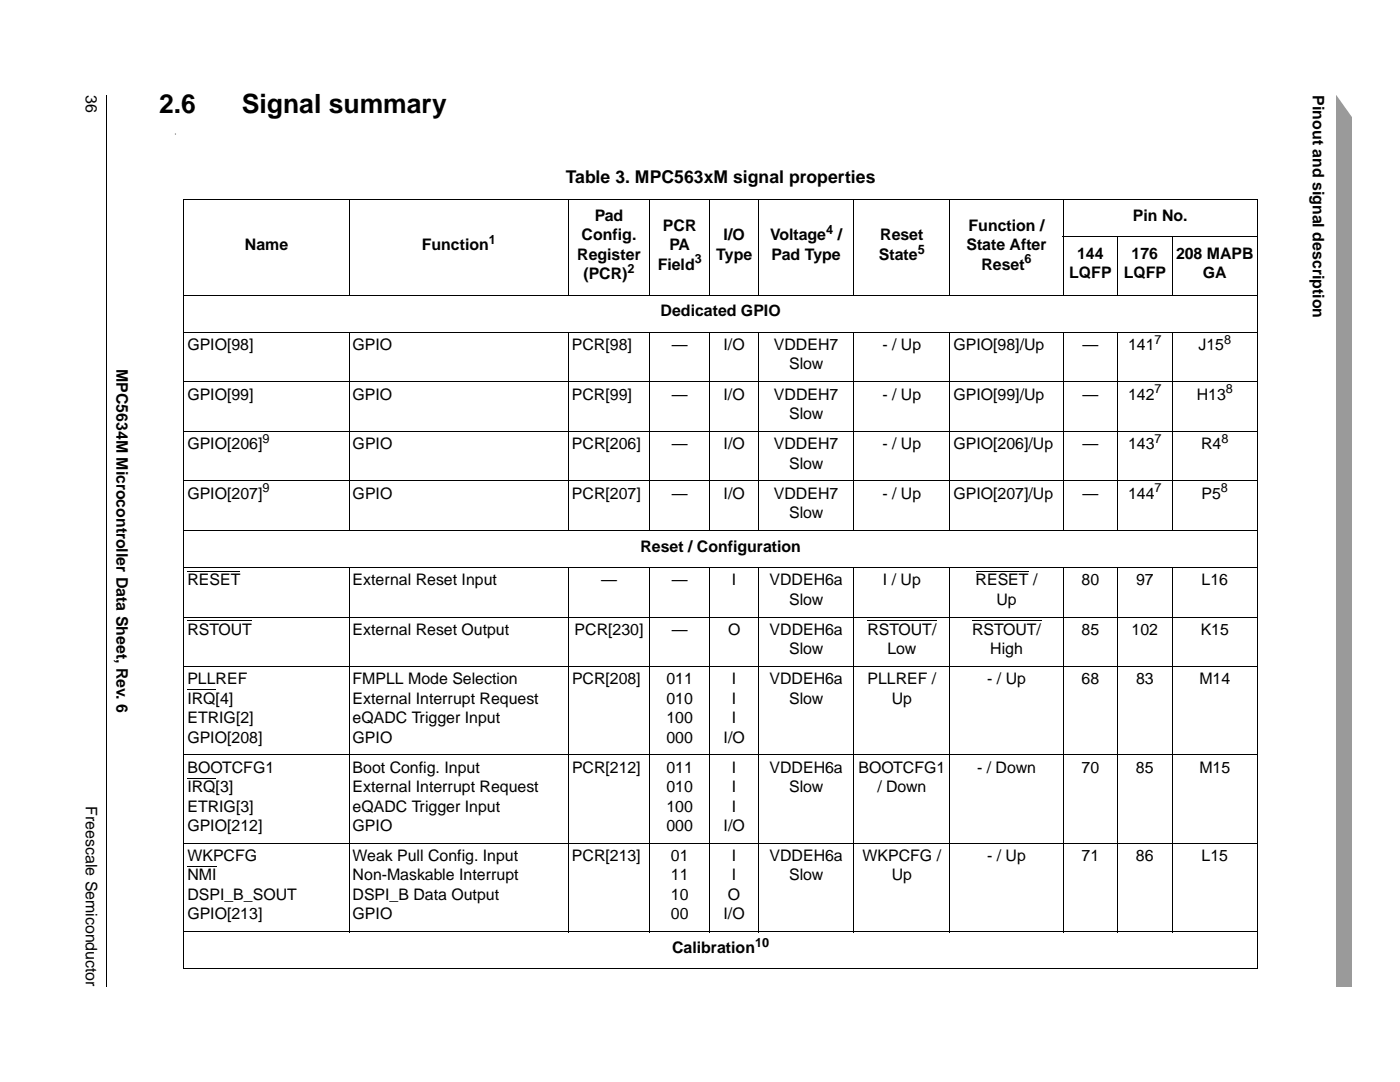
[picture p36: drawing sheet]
<svg xmlns="http://www.w3.org/2000/svg" width="279mm" height="216mm" viewBox="0 0 279 216" stroke-linecap="round" stroke-linejoin="round" font-family="sans-serif">
<defs><g id="words">
<g font-size="5.3">
<text x="31.7" y="22.6">2.6</text>
<text x="48.3" y="22.6">Signal summary</text>
</g>
<text font-size="3.5" x="112.9" y="36.6">Table 3. MPC563xM signal properties</text>
<g font-size="3.2">
<text x="17.1" y="19" transform="rotate(90 17.1 19)">36</text>
<text x="262" y="19" transform="rotate(90 262 19)">Pinout and signal description</text>
<text x="116.1" y="48">Config.</text>
<text x="118.7" y="44.1">Pad</text>
<text x="132.3" y="46">PCR</text>
<text x="144.4" y="48">I/O</text>
<text x="153.7" y="48">Voltage</text>
<text x="167.2" y="48">/</text>
<text x="175.7" y="48">Reset</text>
<text x="193.3" y="46">Function /</text>
<text x="226.1" y="44.1">Pin No.</text>
<text x="48.9" y="49.9">Name</text>
<text x="84.2" y="49.9">Function</text>
<text x="115.2" y="51.9">Register</text>
<text x="131.3" y="53.8">Field</text>
<text x="133.6" y="49.9">PA</text>
<text x="142.9" y="51.9">Type</text>
<text x="154" y="51.9">Pad Type</text>
<text x="175.4" y="51.9">State</text>
<text x="192.9" y="49.9">State After</text>
<text x="195.9" y="53.8">Reset</text>
<text x="215" y="51.7">144</text>
<text x="225.8" y="51.7">176</text>
<text x="234.7" y="51.7">208 MAPB</text>
<text x="116.4" y="55.7">(PCR)</text>
<text x="213.4" y="55.6">LQFP</text>
<text x="224.3" y="55.6">LQFP</text>
<text x="240.1" y="55.6">GA</text>
<text x="131.8" y="63.1">Dedicated GPIO</text>
<text x="37.4" y="69.8">GPIO[98]</text>
<text x="70.4" y="69.8">GPIO</text>
<text x="114.1" y="69.8">PCR[98]</text>
<text x="134.1" y="69.8">—</text>
<text x="144.4" y="69.8">I/O</text>
<text x="154.4" y="69.8">VDDEH7</text>
<text x="176.1" y="69.8">- / Up</text>
<text x="190.3" y="69.8">GPIO[98]/Up</text>
<text x="216" y="69.8">—</text>
<text x="225.1" y="69.8">141</text>
<text x="239.2" y="69.8">J15</text>
<text x="23.3" y="73.6" transform="rotate(90 23.3 73.6)">MPC5634M Microcontroller Data Sheet, Rev. 6</text>
<text x="157.5" y="73.7">Slow</text>
<text x="37.4" y="79.7">GPIO[99]</text>
<text x="70.4" y="79.7">GPIO</text>
<text x="114.1" y="79.7">PCR[99]</text>
<text x="134.1" y="79.7">—</text>
<text x="144.4" y="79.7">I/O</text>
<text x="154.4" y="79.7">VDDEH7</text>
<text x="157.5" y="83.6">Slow</text>
<text x="176.1" y="79.7">- / Up</text>
<text x="190.3" y="79.7">GPIO[99]/Up</text>
<text x="216" y="79.7">—</text>
<text x="225.1" y="79.7">142</text>
<text x="238.8" y="79.7">H13</text>
<text x="37.4" y="89.6">GPIO[206]</text>
<text x="70.4" y="89.6">GPIO</text>
<text x="114.2" y="89.6">PCR[206]</text>
<text x="134.1" y="89.6">—</text>
<text x="144.4" y="89.6">I/O</text>
<text x="154.4" y="89.6">VDDEH7</text>
<text x="176.1" y="89.6">- / Up</text>
<text x="190.3" y="89.6">GPIO[206]/Up</text>
<text x="216" y="89.6">—</text>
<text x="225.1" y="89.6">143</text>
<text x="239.7" y="89.6">R4</text>
<text x="157.5" y="93.5">Slow</text>
<text x="37.4" y="99.5">GPIO[207]</text>
<text x="70.4" y="99.5">GPIO</text>
<text x="114.2" y="99.5">PCR[207]</text>
<text x="134.1" y="99.5">—</text>
<text x="144.4" y="99.5">I/O</text>
<text x="154.4" y="99.5">VDDEH7</text>
<text x="176.1" y="99.5">- / Up</text>
<text x="190.3" y="99.5">GPIO[207]/Up</text>
<text x="216" y="99.5">—</text>
<text x="225.1" y="99.5">144</text>
<text x="239.8" y="99.5">P5</text>
<text x="157.5" y="103.4">Slow</text>
<text x="127.8" y="110.1">Reset / Configuration</text>
<text x="37.4" y="116.8">RESET</text>
<text x="70.4" y="116.8">External Reset Input</text>
<text x="120" y="116.8">—</text>
<text x="134.1" y="116.8">—</text>
<text x="146.1" y="116.8">I</text>
<text x="153.6" y="116.8">VDDEH6a</text>
<text x="176.2" y="116.8">I / Up</text>
<text x="194.7" y="116.8">RESET /</text>
<text x="215.9" y="116.8">80</text>
<text x="226.7" y="116.8">97</text>
<text x="239.8" y="116.8">L16</text>
<text x="157.5" y="120.6">Slow</text>
<text x="198.9" y="120.6">Up</text>
<text x="37.4" y="126.6">RSTOUT</text>
<text x="70.4" y="126.6">External Reset Output</text>
<text x="114.7" y="126.6">PCR[230]</text>
<text x="134.1" y="126.6">—</text>
<text x="145.3" y="126.6">O</text>
<text x="153.6" y="126.6">VDDEH6a</text>
<text x="157.5" y="130.5">Slow</text>
<text x="173.1" y="126.6">RSTOUT/</text>
<text x="177.1" y="130.5">Low</text>
<text x="194" y="126.6">RSTOUT/</text>
<text x="197.6" y="130.5">High</text>
<text x="215.9" y="126.6">85</text>
<text x="225.8" y="126.6">102</text>
<text x="239.6" y="126.6">K15</text>
<text x="37.4" y="136.5">PLLREF</text>
<text x="70.4" y="136.5">FMPLL Mode Selection</text>
<text x="114.2" y="136.5">PCR[208]</text>
<text x="133" y="136.5">011</text>
<text x="146.1" y="136.5">I</text>
<text x="153.6" y="136.5">VDDEH6a</text>
<text x="173.1" y="136.5">PLLREF /</text>
<text x="197" y="136.5">- / Up</text>
<text x="215.9" y="136.5">68</text>
<text x="226.7" y="136.5">83</text>
<text x="239.4" y="136.5">M14</text>
<text x="37.4" y="140.4">IRQ[4]</text>
<text x="70.4" y="140.4">External Interrupt Request</text>
<text x="133" y="140.4">010</text>
<text x="146.1" y="140.4">I</text>
<text x="157.5" y="140.4">Slow</text>
<text x="178" y="140.4">Up</text>
<text x="37.4" y="144.3">ETRIG[2]</text>
<text x="37.4" y="148.2">GPIO[208]</text>
<text x="70.4" y="144.3">eQADC Trigger Input</text>
<text x="70.4" y="148.2">GPIO</text>
<text x="133" y="144.3">100</text>
<text x="133" y="148.2">000</text>
<text x="144.4" y="148.2">I/O</text>
<text x="146.1" y="144.3">I</text>
<text x="37.4" y="154.2">BOOTCFG1</text>
<text x="70.4" y="154.2">Boot Config. Input</text>
<text x="114.2" y="154.2">PCR[212]</text>
<text x="133" y="154.2">011</text>
<text x="146.1" y="154.2">I</text>
<text x="153.6" y="154.2">VDDEH6a</text>
<text x="171.3" y="154.2">BOOTCFG1</text>
<text x="195" y="154.2">- / Down</text>
<text x="215.8" y="154.2">70</text>
<text x="226.7" y="154.2">85</text>
<text x="239.4" y="154.2">M15</text>
<text x="17.1" y="160.9" transform="rotate(90 17.1 160.9)">Freescale Semiconductor</text>
<text x="37.4" y="161.9">ETRIG[3]</text>
<text x="37.4" y="158.1">IRQ[3]</text>
<text x="70.4" y="158.1">External Interrupt Request</text>
<text x="70.4" y="161.9">eQADC Trigger Input</text>
<text x="133" y="158.1">010</text>
<text x="133" y="161.9">100</text>
<text x="146.1" y="158.1">I</text>
<text x="146.1" y="161.9">I</text>
<text x="157.5" y="158.1">Slow</text>
<text x="175.1" y="158.1">/ Down</text>
<text x="37.4" y="165.8">GPIO[212]</text>
<text x="70.4" y="165.8">GPIO</text>
<text x="133" y="165.8">000</text>
<text x="144.4" y="165.8">I/O</text>
<text x="37.4" y="171.8">WKPCFG</text>
<text x="70.4" y="171.8">Weak Pull Config. Input</text>
<text x="114.2" y="171.8">PCR[213]</text>
<text x="133.9" y="171.8">01</text>
<text x="146.1" y="171.8">I</text>
<text x="153.6" y="171.8">VDDEH6a</text>
<text x="172.1" y="171.8">WKPCFG /</text>
<text x="197" y="171.8">- / Up</text>
<text x="215.9" y="171.8">71</text>
<text x="226.7" y="171.8">86</text>
<text x="239.8" y="171.8">L15</text>
<text x="37.4" y="179.6">DSPI_B_SOUT</text>
<text x="37.4" y="175.7">NMI</text>
<text x="70.4" y="175.7">Non-Maskable Interrupt</text>
<text x="70.4" y="179.6">DSPI_B Data Output</text>
<text x="133.9" y="175.7">11</text>
<text x="133.9" y="179.6">10</text>
<text x="145.3" y="179.6">O</text>
<text x="146.1" y="175.7">I</text>
<text x="157.5" y="175.7">Slow</text>
<text x="178" y="175.7">Up</text>
<text x="37.4" y="183.5">GPIO[213]</text>
<text x="70.4" y="183.5">GPIO</text>
<text x="133.9" y="183.5">00</text>
<text x="144.4" y="183.5">I/O</text>
<text x="134.1" y="190.1">Calibration</text>
</g>
<g font-size="2.5">
<text x="164.9" y="46.7">4</text>
<text x="97.5" y="48.6">1</text>
<text x="138.6" y="52.5">3</text>
<text x="183.2" y="50.6">5</text>
<text x="204.5" y="52.5">6</text>
<text x="125.2" y="54.5">2</text>
<text x="230.4" y="68.6">7</text>
<text x="244.3" y="68.6">8</text>
<text x="230.4" y="78.5">7</text>
<text x="244.6" y="78.5">8</text>
<text x="52.4" y="88.3">9</text>
<text x="230.4" y="88.3">7</text>
<text x="243.8" y="88.3">8</text>
<text x="52.4" y="98.2">9</text>
<text x="230.4" y="98.2">7</text>
<text x="243.7" y="98.2">8</text>
<text x="150.7" y="188.9">10</text>
</g>
<text font-size=".7" x="34.9" y="26.9">t</text>
</g></defs>
<path d="M21.2 19h.1z" fill="#000"/>
<path d="M21.3 19v177.8" fill="none" stroke="#000" stroke-width=".2"/>
<path d="M266.7 19h3.2v177.8h-3.2z" fill="#9a9a9a"/>
<path d="M266.4 17.1h3.8v6.8l-3.8-5.4z" fill="#fff"/>
<g fill="none" stroke="#000" stroke-width=".2">
<path d="M36.6 39.9h214.5M36.7 39.9v153.3M69.7 39.8v19.2M113.4 39.8v19.2M129.6 39.8v19.2M141.7 39.8v19.2M151.4 39.8v19.2M170.4 39.8v19.2M189.6 39.8v19.2M212.2 39.8v19.2M251 39.9v153.3M36.6 58.9h214.5"/>
<path d="M212.1 47.3h39M223.1 47.2v11.8M233.9 47.2v11.8M36.6 66.3h214.5M36.6 76.2h214.5M69.7 66.2v39.7M113.4 66.2v39.7M129.6 66.2v39.7M141.7 66.2v39.7M151.4 66.2v39.7M170.4 66.2v39.7M189.6 66.2v39.7"/>
<path d="M212.2 66.2v39.7M223.1 66.2v39.7M233.9 66.2v39.7M36.6 86.1h214.5M36.6 95.9h214.5M36.6 105.8h214.5M36.6 113.2h214.5M37.4 114h10.6M69.7 113.2v72.8M113.4 113.2v72.8M129.6 113.2v72.8M141.7 113.2v72.8"/>
<path d="M151.4 113.2v72.8M170.4 113.2v72.8M189.6 113.2v72.8M194.7 114h10.6M212.2 113.2v72.8M223.1 113.2v72.8M233.9 113.2v72.8M36.6 123.1h214.5M36.6 133h214.5M37.4 123.9h12.9M37.4 137.7h5.6M173.1 123.9h13.8"/>
<path d="M194 123.9h13.8M36.6 150.6h214.5M37.4 155.3h5.6M36.6 168.3h214.5M37.4 172.9h5.8M36.6 185.9h214.5M36.6 193.3h214.5"/>
</g>
<use href="#words"/>
</svg>
